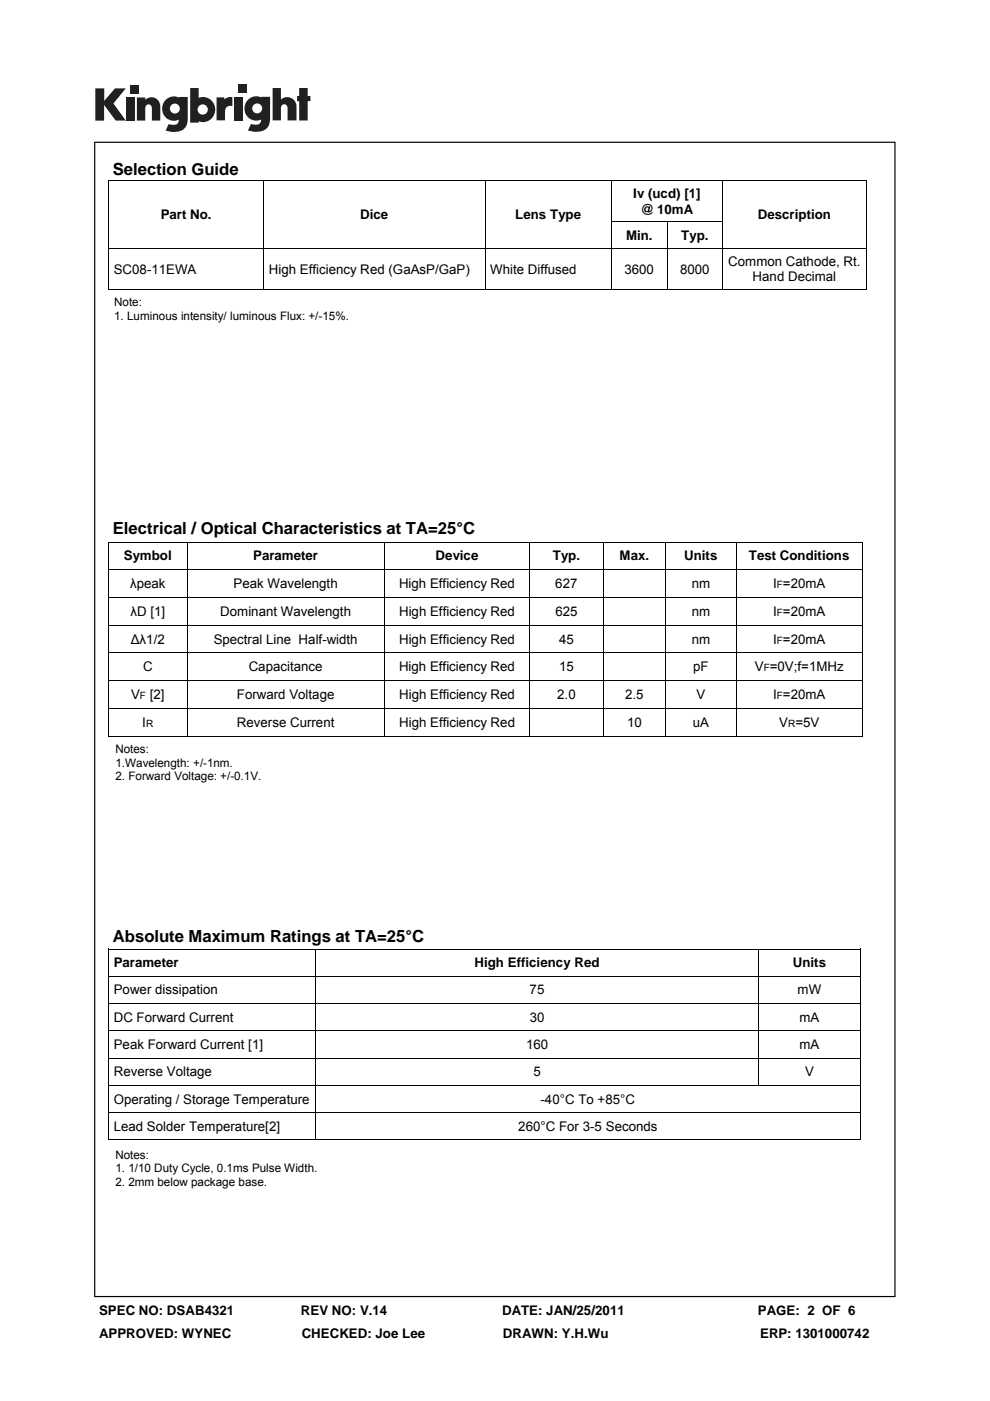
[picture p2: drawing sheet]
<svg xmlns="http://www.w3.org/2000/svg" width="210mm" height="297mm" viewBox="0 0 210 297" stroke-linecap="round" stroke-linejoin="round" font-family="sans-serif">
<defs><g id="words">
<g font-size="3.5">
<text x="23.9" y="37.1">Selection Guide</text>
<text x="23.9" y="113.3">Electrical / Optical Characteristics at TA=25°C</text>
<text x="23.9" y="199.7">Absolute Maximum Ratings at TA=25°C</text>
</g>
<g font-size="2.8">
<text x="34.1" y="46.5">Part No.</text>
<text x="76.4" y="46.5">Dice</text>
<text x="109.3" y="46.5">Lens Type</text>
<text x="134.3" y="42.1">Iv (ucd) [1]</text>
<text x="135.8" y="45.3">@ 10mA</text>
<text x="160.8" y="46.5">Description</text>
<text x="132.8" y="50.9">Min.</text>
<text x="144.5" y="50.9">Typ.</text>
<text x="24.1" y="58">SC08-11EWA</text>
<text x="57" y="58">High Efficiency Red (GaAsP/GaP)</text>
<text x="104" y="58">White Diffused</text>
<text x="132.4" y="58">3600</text>
<text x="144.2" y="58">8000</text>
<text x="154.5" y="56.4">Common Cathode, Rt.</text>
<text x="159.6" y="59.6">Hand Decimal</text>
<text x="26.2" y="118.8">Symbol</text>
<text x="53.7" y="118.8">Parameter</text>
<text x="92.4" y="118.8">Device</text>
<text x="117.3" y="118.8">Typ.</text>
<text x="131.4" y="118.8">Max.</text>
<text x="145.1" y="118.8">Units</text>
<text x="158.8" y="118.8">Test Conditions</text>
<text x="27.6" y="124.7">λpeak</text>
<text x="49.5" y="124.7">Peak Wavelength</text>
<text x="84.6" y="124.7">High Efficiency Red</text>
<text x="117.8" y="124.7">627</text>
<text x="146.7" y="124.7">nm</text>
<text x="164" y="124.7">I =20mA</text>
<text x="27.7" y="130.6">λD [1]</text>
<text x="46.7" y="130.6">Dominant Wavelength</text>
<text x="84.6" y="130.6">High Efficiency Red</text>
<text x="117.8" y="130.6">625</text>
<text x="146.7" y="130.6">nm</text>
<text x="164" y="130.6">I =20mA</text>
<text x="27.7" y="136.5">Δλ1/2</text>
<text x="45.3" y="136.5">Spectral Line Half-width</text>
<text x="84.6" y="136.5">High Efficiency Red</text>
<text x="118.6" y="136.5">45</text>
<text x="146.7" y="136.5">nm</text>
<text x="164" y="136.5">I =20mA</text>
<text x="30.3" y="142.4">C</text>
<text x="52.8" y="142.4">Capacitance</text>
<text x="84.6" y="142.4">High Efficiency Red</text>
<text x="118.6" y="142.4">15</text>
<text x="147" y="142.4">pF</text>
<text x="160.1" y="142.4">V =0V;f=1MHz</text>
<text x="27.8" y="148.3">V</text>
<text x="31.8" y="148.3">[2]</text>
<text x="50.3" y="148.3">Forward Voltage</text>
<text x="84.7" y="148.3">High Efficiency Red</text>
<text x="118.2" y="148.3">2.0</text>
<text x="132.6" y="148.3">2.5</text>
<text x="147.7" y="148.3">V</text>
<text x="164" y="148.3">I =20mA</text>
<text x="30.2" y="154.1">I</text>
<text x="50.3" y="154.1">Reverse Current</text>
<text x="84.7" y="154.1">High Efficiency Red</text>
<text x="133" y="154.1">10</text>
<text x="146.9" y="154.1">uA</text>
<text x="165.3" y="154.1">V =5V</text>
<text x="24.1" y="205.1">Parameter</text>
<text x="100.7" y="205.1">High Efficiency Red</text>
<text x="168.2" y="205.1">Units</text>
<text x="24.1" y="210.8">Power dissipation</text>
<text x="112.3" y="210.8">75</text>
<text x="169.2" y="210.8">mW</text>
<text x="24.1" y="216.6">DC Forward Current</text>
<text x="112.4" y="216.6">30</text>
<text x="169.6" y="216.6">mA</text>
<text x="24.1" y="222.4">Peak Forward Current [1]</text>
<text x="111.6" y="222.4">160</text>
<text x="169.6" y="222.4">mA</text>
<text x="24.1" y="228.2">Reverse Voltage</text>
<text x="24.1" y="234">Operating / Storage Temperature</text>
<text x="113.1" y="228.2">5</text>
<text x="114.7" y="234">-40°C To +85°C</text>
<text x="170.7" y="228.2">V</text>
<text x="24.1" y="239.8">Lead Solder Temperature[2]</text>
<text x="109.9" y="239.8">260°C For 3-5 Seconds</text>
<text x="21" y="278.7">SPEC NO: DSAB4321</text>
<text x="63.8" y="278.7">REV NO: V.14</text>
<text x="106.5" y="278.7">DATE: JAN/25/2011</text>
<text x="160.7" y="278.7">PAGE: 2 OF 6</text>
<text x="21" y="283.6">APPROVED: WYNEC</text>
<text x="64" y="283.6">CHECKED: Joe Lee</text>
<text x="106.7" y="283.6">DRAWN: Y.H.Wu</text>
<text x="161.2" y="283.6">ERP: 1301000742</text>
</g>
<g font-size="2.5">
<text x="24.2" y="65">Note:</text>
<text x="24.2" y="67.8">1. Luminous intensity/ luminous Flux: +/-15%.</text>
<text x="24.5" y="159.7">Notes:</text>
<text x="24.5" y="162.5">1.Wavelength: +/-1nm.</text>
<text x="24.5" y="165.4">2. Forward Voltage: +/-0.1V.</text>
<text x="24.5" y="245.7">Notes:</text>
<text x="24.5" y="248.5">1. 1/10 Duty Cycle, 0.1ms Pulse Width.</text>
<text x="24.5" y="251.4">2. 2mm below package base.</text>
</g>
<g font-size="2.1">
<text x="164.8" y="124.7">F</text>
<text x="164.8" y="130.6">F</text>
<text x="164.8" y="136.5">F</text>
<text x="162" y="142.4">F</text>
<text x="29.7" y="148.3">F</text>
<text x="164.8" y="148.3">F</text>
<text x="31" y="154.1">R</text>
<text x="167.2" y="154.1">R</text>
</g>
</g></defs>
<g fill="#231f20">
<path d="M20.2 18.7h1.9v2.7l2.3-2.7h2.3l-2.6 3.2 2.6 3.7h-2.2l-2.4-3.3v3.3h-1.9z"/>
<path d="M26.7 20.7h1.8v4.9h-1.8z"/>
<path d="M49.6 20.7h1.8v4.9h-1.8z"/>
<path d="M27.6 18h1.8v1.8h-1.8z"/>
<path d="M50.6 17.9h1.8v1.8h-1.8z"/>
<path d="M29 20.7h1.8v.4a1.9 1.9 0 0 1 2.2-.3 1.9 1.9 0 0 1 1 2v2.8h-1.8v-2.7a.7 .7 0 0 0-.7-.8 .7 .7 0 0 0-.7 .8v2.7h-1.8z"/>
<path d="M45.9 20.6h1.7v.5a2.02 2.02 0 0 1 1.7-.5v1.9h-.2a1.12 1.12 0 0 0-1.4 1.3v1.7h-1.8z"/>
<path d="M57.8 18.7h1.8v2.4a1.98 1.98 0 0 1 2.2-.3 1.98 1.98 0 0 1 1.1 2v2.7h-1.9v-2.6a.7 .7 0 0 0-.7-.8 .7 .7 0 0 0-.7 .8v2.6h-1.8z"/>
<path d="M63.5 18.7h1.8v1.6h.5v1.1h-.5v4.1h-1.8v-4.1h-.5v-1.1h.5z"/>
<path d="M40.3 18.7v7.3h1.8v-.3a2.63 2.63 0 0 0 3.5-2.5 2.63 2.63 0 0 0-3.5-2.5v-2zM41.9 23.2a1.1 1.1 0 0 1 2.2 0 1.1 1.1 0 0 1-2.2 0z"/>
<path d="M35.3 21a2.56 2.56 0 0 0-.6 3.3 2.56 2.56 0 0 0 3.2 1.1 1.09 1.09 0 0 1-1.5 1.1l-.6-.2-.7 1.4a5.3 5.3 0 0 0 3.8-.2 2.69 2.69 0 0 0 .9-2.4v-4.5h-1.8v.1l-.8-.2a2.44 2.44 0 0 0-1.9 .5zM36 23a1.06 1.06 0 0 1 2.1 0 1.06 1.06 0 0 1-2.1 0z"/>
<path d="M52.8 21a2.56 2.56 0 0 0-.6 3.3 2.56 2.56 0 0 0 3.2 1 1.09 1.09 0 0 1-1.5 1.1l-.7-.1-.6 1.4a5.3 5.3 0 0 0 3.7-.3 2.69 2.69 0 0 0 1-2.3v-4.6h-1.8v.2l-.9-.3a2.44 2.44 0 0 0-1.8 .6zM53.5 23a1.06 1.06 0 0 1 2.1 0 1.06 1.06 0 0 1-2.1 0z"/>
</g>
<path d="M20 30v245h169.9v-245zM20.2 30.3h169.5v244.5h-169.5z" fill="#000"/>
<g fill="none" stroke="#000" stroke-width=".21">
<path d="M22.9 38.4h161M23 38.3v23M55.9 38.4v14.2M102.9 38.4v14.2M129.7 38.4v8.6M153.3 38.4v8.6M183.8 38.3v23M23.1 52.7h160.6M55.9 52.8v8.5M102.9 52.8v8.5M129.6 47.1h23.7M129.7 47.1v5.5"/>
<path d="M129.7 52.8v8.5M141.6 47.1v5.5M141.6 52.8v8.5M153.3 47.1v5.5M153.3 52.8v8.5M22.9 61.4h161M22.9 114.9h160.1M23 114.9v41.1M39.7 115v5.6M81.5 115v5.6M112.4 115v5.6M128 115v5.6"/>
<path d="M141.2 115v5.6M156.2 115v5.6M182.9 114.9v41.1M23.1 120.7h159.8M23.1 126.7h159.8M23.1 132.6h159.8M23.1 138.4h159.8M39.7 120.8v5.8M39.7 126.7v5.8M39.7 132.6v5.7M39.7 138.5v5.8M81.5 120.8v5.8"/>
<path d="M81.5 126.7v5.8M81.5 132.6v5.7M81.5 138.5v5.8M112.4 120.8v5.8M112.4 126.7v5.8M112.4 132.6v5.7M112.4 138.5v5.8M128 120.8v5.8M128 126.7v5.8M128 132.6v5.7M128 138.5v5.8M141.2 120.8v5.8"/>
<path d="M141.2 126.7v5.8M141.2 132.6v5.7M141.2 138.5v5.8M156.2 120.8v5.8M156.2 126.7v5.8M156.2 132.6v5.7M156.2 138.5v5.8M22.9 156.1h160.1M23.1 144.3h159.8M23.1 150.3h159.8M39.7 144.4v5.8M39.7 150.3v5.7"/>
<path d="M81.5 144.4v5.8M81.5 150.3v5.7M112.4 144.4v5.8M112.4 150.3v5.7M128 144.4v5.8M128 150.3v5.7M141.2 144.4v5.8M141.2 150.3v5.7M156.2 144.4v5.8M156.2 150.3v5.7M22.9 201.2h159.7M23 201.1v40.5"/>
<path d="M23.1 207h159.3M23.1 212.8h159.3M23.1 218.6h159.3M66.9 201.3v5.6M66.9 207v5.7M66.9 212.8v5.7M66.9 218.6v5.7M160.9 201.3v5.6M160.9 207v5.7M160.9 212.8v5.7M160.9 218.6v5.7M182.5 201.1v40.5"/>
<path d="M23.1 224.4h159.3M23.1 230.2h159.3M23.1 236h159.3M66.9 224.4v5.7M66.9 230.2v5.7M66.9 236v5.6M160.9 224.4v5.7M22.9 241.6h159.7"/>
</g>
<use href="#words"/>
</svg>
